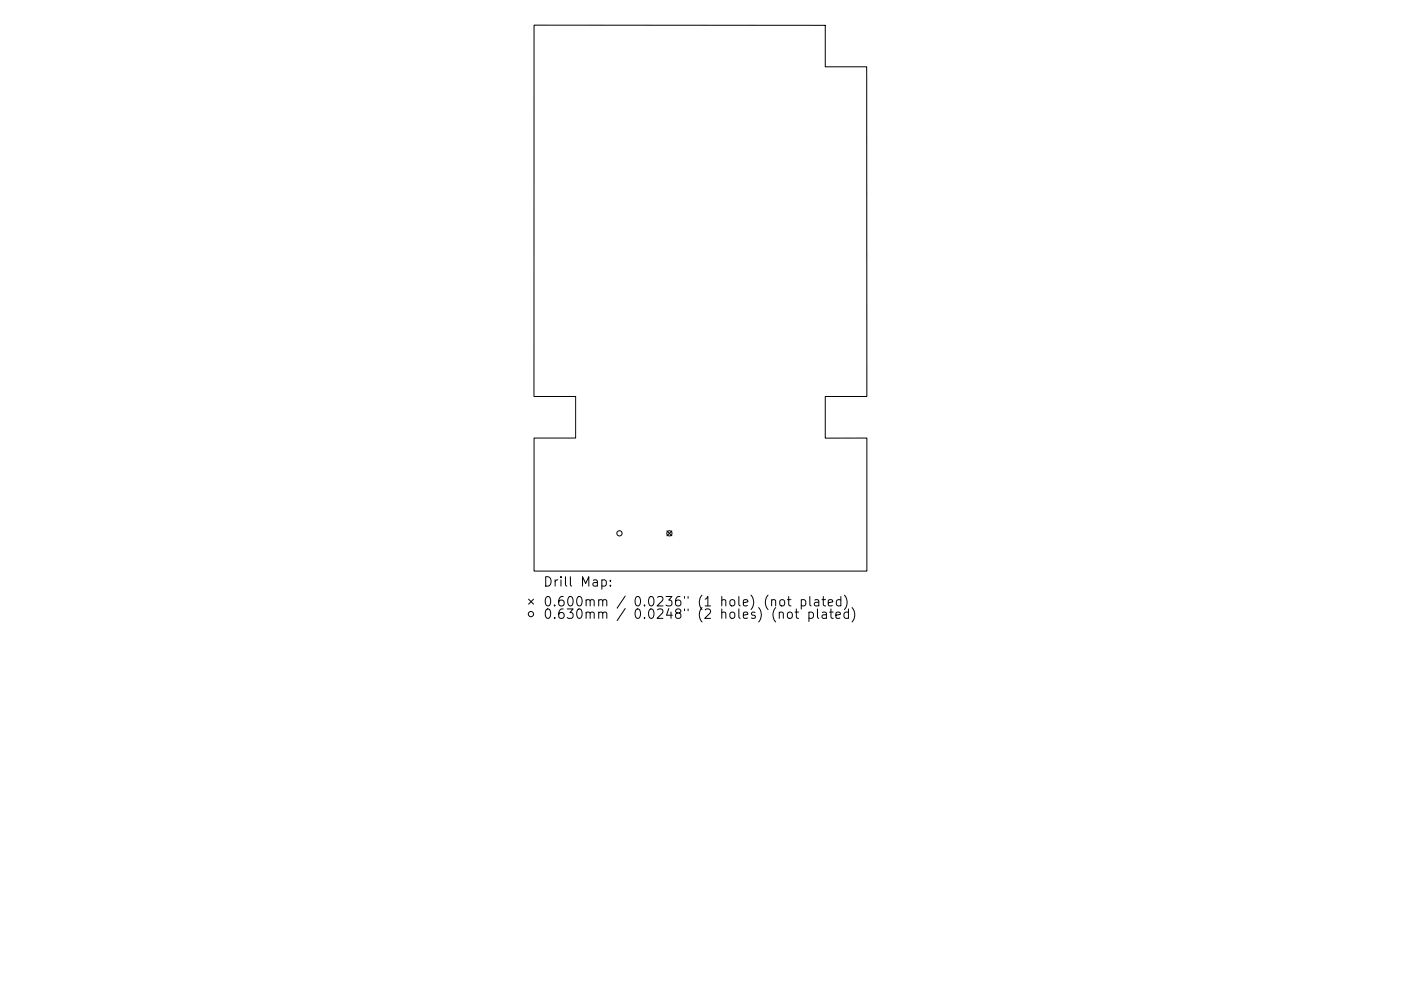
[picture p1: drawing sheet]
<svg xmlns="http://www.w3.org/2000/svg" width="297mm" height="210mm" viewBox="0 0 297 210" stroke-linecap="round" stroke-linejoin="round" font-family="sans-serif">
<defs><g id="words">
<g font-size="2.8">
<text x="115.1" y="124.5">Drill Map:</text>
<text x="115.1" y="128.7">0.600mm / 0.0236&quot; (1 hole) (not plated)</text>
<text x="115.1" y="131.3">0.630mm / 0.0248&quot; (2 holes) (not plated)</text>
</g>
</g></defs>
<g fill="none" stroke="#000" stroke-width=".21">
<path d="M113.2 5.3l61.8 .1v8.8h8.8v69.9h-8.8v8.9l8.8-.1v28.3h-70.6v-28.3h8.8v-8.8h-8.8zM141.4 112.6l1.1 1.1M142.5 112.6l-1.1 1.1M112.1 127.1l1 1.1M113.1 127.1l-1 1.1M127.6 123.1l.6-.1 .4 .4v.6l-.2 .3h-.8M129.4 124.2v.2M129.4 123.1v.2M163.6 127.4l.3-.2 .5 .1 .1 1.3M165.2 130.1a.5 .5 0 0 1 .9 0v1.1M165.4 127.4l.3-.2a.54 .54 0 0 1 .7 .4v.6a.54 .54 0 0 1-.6 .4 .54 .54 0 0 1-.5-.4zM166.9 127.2h.8"/>
<path d="M167 130.1a.54 .54 0 0 1 .6-.2 .54 .54 0 0 1 .4 .3v.6a.54 .54 0 0 1-.5 .4 .54 .54 0 0 1-.6-.4zM167.2 126.6v1.7l.1 .2 .4 .1M168.6 129.9h.7M168.8 129.2v1.7l.1 .2 .4 .1M169.9 127.3l.6-.1 .3 .4v.6l-.1 .3h-.8M169.9 127.2v2M171.5 130l.6-.1 .4 .3v.6l-.2 .3h-.8M171.5 129.9v2M171.7 126.6v1.7l.3 .3M172.7 127.3h.8l.1 1.3M173.3 129.2v1.7l.3 .3M173.6 127.7l-.7 .1a.39 .39 0 0 0-.3 .4 .39 .39 0 0 0 .3 .4l.7-.1"/>
<path d="M174.3 127.2h.7M174.4 130h.7l.1 1.2M174.6 126.6v1.7l.1 .2 .3 .1M175.2 130.3l-.6 .1a.39 .39 0 0 0-.3 .4 .39 .39 0 0 0 .3 .4l.6-.1M175.6 127.9l1-.2-.1-.4-.6-.1-.3 .3 .1 1h.8M175.9 129.9h.8M176.2 129.2v1.7l.1 .2 .4 .1M177.2 130.5l1-.2-.1-.3-.6-.1-.3 .2 .1 1h.8M178.3 127.3l-.6-.1-.4 .4v.6l.2 .3h.8M178.3 126.6v2M179 126.3a2.29 2.29 0 0 1 0 3M179.9 130l-.6-.1-.4 .3v.6l.2 .3h.8"/>
<path d="M179.9 129.2v2M180.7 128.9a2.29 2.29 0 0 1 0 3.1"/>
<circle cx="131.3" cy="113.2" r=".56"/>
<circle cx="141.9" cy="113.2" r=".56"/>
<circle cx="112.6" cy="130.3" r=".56"/>
</g>
<use href="#words"/>
</svg>
